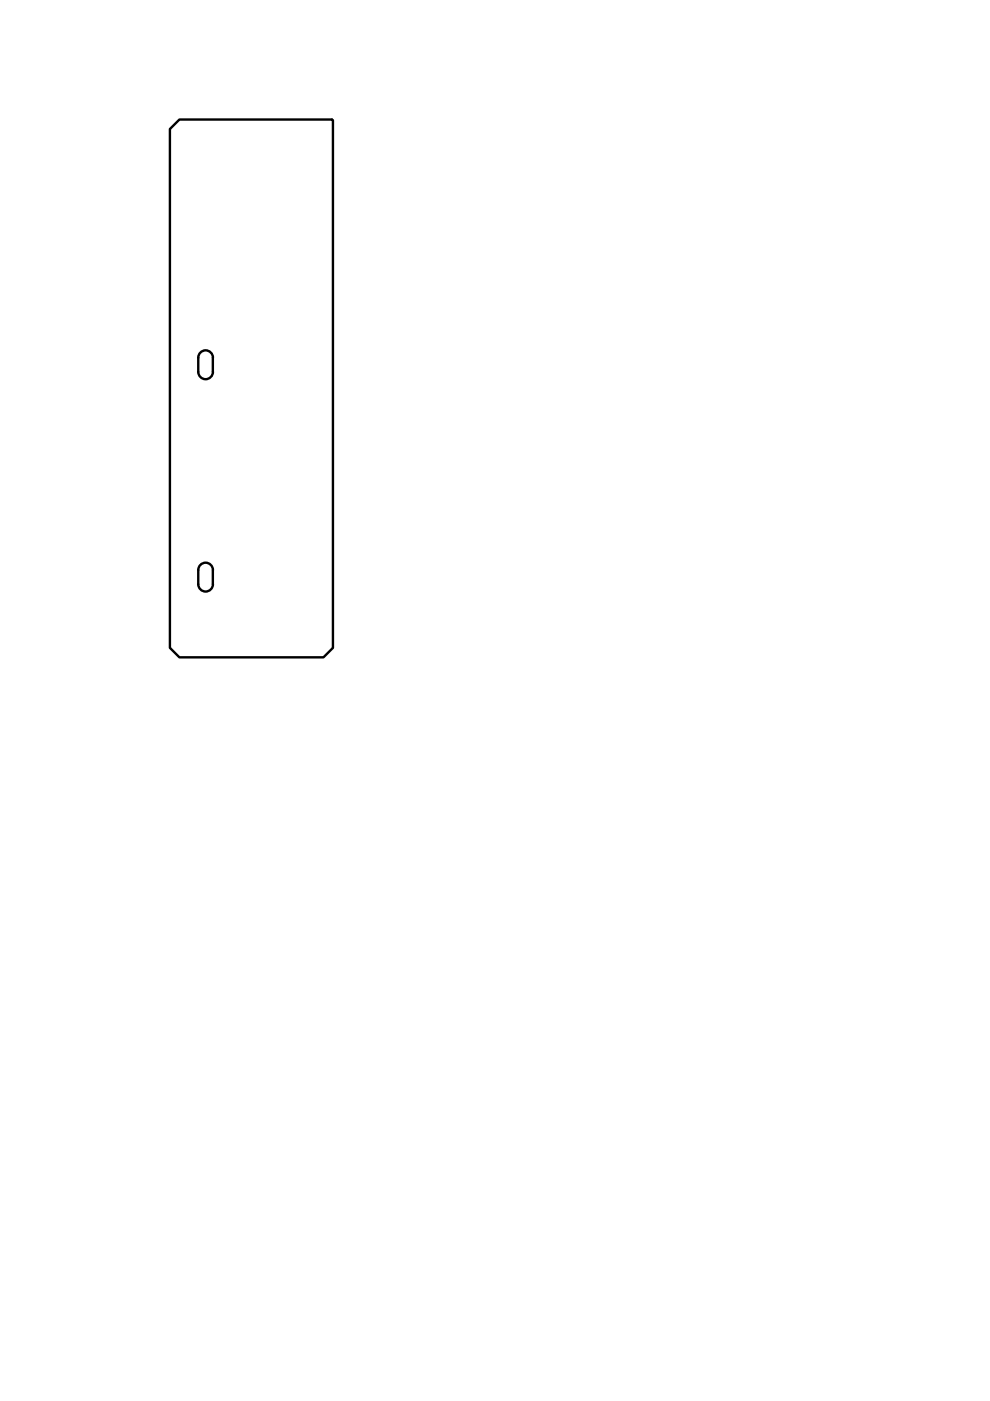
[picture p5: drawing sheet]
<svg xmlns="http://www.w3.org/2000/svg" width="210mm" height="297mm" viewBox="0 0 210 297" stroke-linecap="round" stroke-linejoin="round" font-family="sans-serif">
<!-- layer: Visible -->
<path d="M38 25.3h32.4l.2 .3v111.8l-2 2h-30.6l-2-2v-110zM42 78.8a1.56 1.56 0 0 0 1.6 1.6 1.56 1.56 0 0 0 1.5-1.6M45.1 75.8v3.1M45.1 75.8a1.56 1.56 0 0 0-1.5-1.5 1.56 1.56 0 0 0-1.6 1.5v3.1M45.1 120.9v3M45.1 120.9a1.56 1.56 0 0 0-1.5-1.6 1.56 1.56 0 0 0-1.6 1.6v3a1.56 1.56 0 0 0 1.6 1.5 1.56 1.56 0 0 0 1.5-1.5" fill="none" stroke="#000" stroke-width=".51"/>
</svg>
